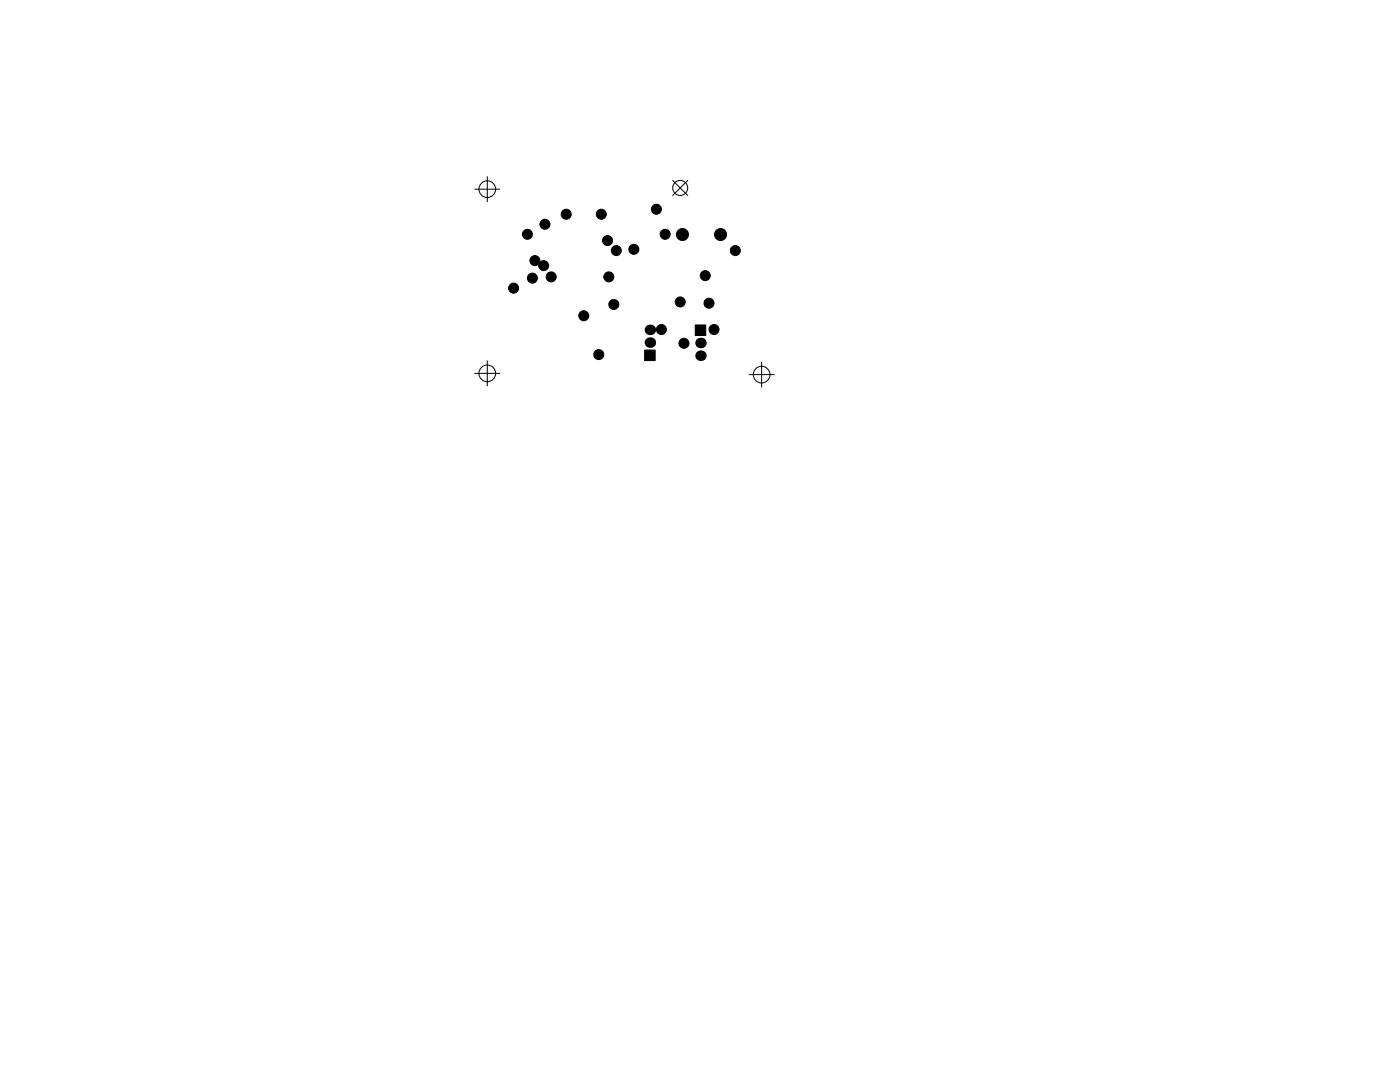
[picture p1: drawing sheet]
<svg xmlns="http://www.w3.org/2000/svg" width="279mm" height="216mm" viewBox="0 0 279 216" stroke-linecap="round" stroke-linejoin="round" font-family="sans-serif">
<g fill="none" stroke="#000" stroke-width=".2">
<path d="M94.7 37.7h5.1M97.2 35.3v5M134.2 36l3 3M137.2 36l-3 3M94.7 74.5h5.1M97.2 72v5M149.5 74.7h5M152 72.3v5"/>
<circle cx="97.2" cy="37.7" r="1.67"/>
<circle cx="135.7" cy="37.5" r="1.5"/>
<circle cx="97.2" cy="74.5" r="1.67"/>
<circle cx="152" cy="74.8" r="1.67"/>
</g>
<g fill="#000" stroke="#000" stroke-width=".2">
<path d="M128.6 69.9h2.2v2.1h-2.2zM138.8 64.9h2.1v2.1h-2.1z"/>
<circle cx="102.5" cy="57.5" r="1"/>
<circle cx="105.2" cy="46.7" r="1"/>
<circle cx="106.2" cy="55.5" r="1"/>
<circle cx="106.8" cy="52" r="1"/>
<circle cx="108.5" cy="53" r="1"/>
<circle cx="108.8" cy="44.7" r="1"/>
<circle cx="110" cy="55.2" r="1"/>
<circle cx="113" cy="42.7" r="1"/>
<circle cx="120" cy="42.7" r="1"/>
<circle cx="121.2" cy="48" r="1"/>
<circle cx="121.5" cy="55.2" r="1"/>
<circle cx="123" cy="50" r="1"/>
<circle cx="126.5" cy="49.7" r="1"/>
<circle cx="131" cy="41.7" r="1"/>
<circle cx="132.7" cy="46.7" r="1"/>
<circle cx="136.2" cy="46.8" r="1.2"/>
<circle cx="140.7" cy="55" r="1"/>
<circle cx="143.8" cy="46.8" r="1.2"/>
<circle cx="146.7" cy="50" r="1"/>
<circle cx="116.5" cy="63" r="1"/>
<circle cx="119.5" cy="70.7" r="1"/>
<circle cx="122.5" cy="60.7" r="1"/>
<circle cx="132" cy="65.7" r="1"/>
<circle cx="135.7" cy="60.2" r="1"/>
<circle cx="136.5" cy="68.5" r="1"/>
<circle cx="141.5" cy="60.5" r="1"/>
<circle cx="142.5" cy="65.7" r="1"/>
</g>
<g fill="#000">
<circle cx="129.7" cy="65.8" r="1.05"/>
<circle cx="129.7" cy="68.4" r="1.05"/>
<circle cx="139.8" cy="68.4" r="1.05"/>
<circle cx="139.8" cy="71" r="1.05"/>
</g>
</svg>
